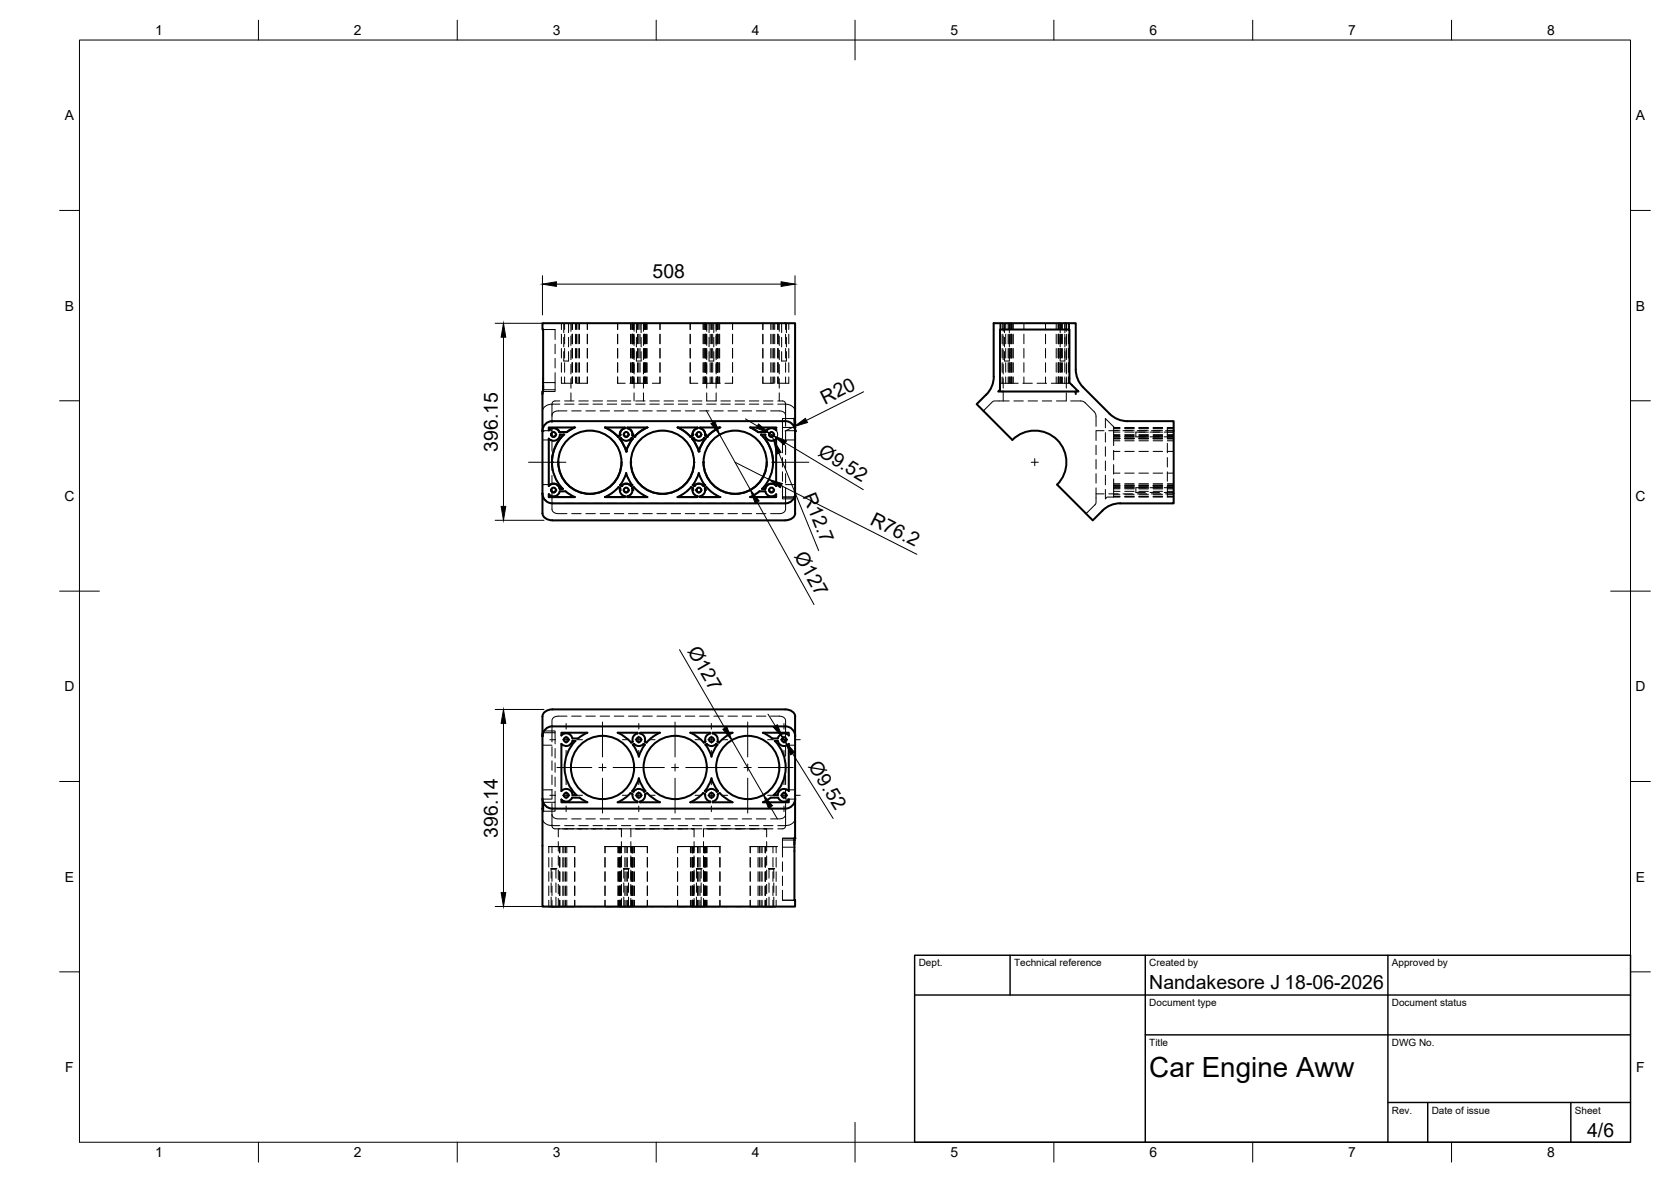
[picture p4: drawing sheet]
<svg xmlns="http://www.w3.org/2000/svg" width="420mm" height="297mm" viewBox="0 0 420 297" stroke-linecap="round" stroke-linejoin="round" font-family="sans-serif">
<defs><g id="words">
<text font-size="7" x="289" y="270.6">Car Engine Aww</text>
<g font-size="4.9">
<text x="164.1" y="69.9">508</text>
<text x="207.4" y="101.7" transform="rotate(-27 207.4 101.7)">R20</text>
<text x="125.1" y="113.5" transform="rotate(-90 125.1 113.5)">396.15</text>
<text x="205.4" y="114.3" transform="rotate(31 205.4 114.3)">Ø9.52</text>
<text x="201.8" y="124.7" transform="rotate(68 201.8 124.7)">R12.7</text>
<text x="218.5" y="131.6" transform="rotate(27 218.5 131.6)">R76.2</text>
<text x="199.6" y="139.7" transform="rotate(61 199.6 139.7)">Ø127</text>
<text x="172.8" y="163.5" transform="rotate(60 172.8 163.5)">Ø127</text>
<text x="203.1" y="192.6" transform="rotate(58 203.1 192.6)">Ø9.52</text>
<text x="125.1" y="210.5" transform="rotate(-90 125.1 210.5)">396.14</text>
<text x="289" y="248.5">Nandakesore J 18-06-2026</text>
<text x="399.1" y="285.7">4/6</text>
</g>
<g font-size="3.5">
<text x="39" y="8.8">1</text>
<text x="89" y="8.8">2</text>
<text x="139" y="8.8">3</text>
<text x="189" y="8.8">4</text>
<text x="239" y="8.8">5</text>
<text x="289" y="8.8">6</text>
<text x="339" y="8.8">7</text>
<text x="389" y="8.8">8</text>
<text x="16.3" y="30.2">A</text>
<text x="411.3" y="30.2">A</text>
<text x="16.3" y="78">B</text>
<text x="411.3" y="78">B</text>
<text x="16.2" y="125.9">C</text>
<text x="411.2" y="125.9">C</text>
<text x="16.2" y="173.7">D</text>
<text x="411.2" y="173.7">D</text>
<text x="16.3" y="221.6">E</text>
<text x="411.3" y="221.6">E</text>
<text x="16.4" y="269.4">F</text>
<text x="411.4" y="269.4">F</text>
<text x="39" y="290.8">1</text>
<text x="89" y="290.8">2</text>
<text x="139" y="290.8">3</text>
<text x="189" y="290.8">4</text>
<text x="239" y="290.8">5</text>
<text x="289" y="290.8">6</text>
<text x="339" y="290.8">7</text>
<text x="389" y="290.8">8</text>
</g>
<g font-size="2.5">
<text x="231" y="242.9">Dept.</text>
<text x="255" y="242.9">Technical reference</text>
<text x="289" y="242.9">Created by</text>
<text x="350" y="242.9">Approved by</text>
<text x="289" y="252.8">Document type</text>
<text x="350" y="252.8">Document status</text>
<text x="289" y="262.9">Title</text>
<text x="350" y="262.9">DWG No.</text>
<text x="350" y="279.9">Rev.</text>
<text x="360" y="279.9">Date of issue</text>
<text x="396" y="279.9">Sheet</text>
</g>
</g></defs>
<!-- layer: Visible -->
<g fill="none" stroke="#000" stroke-width=".51">
<path d="M136.4 99v30a2.27 2.27 0 0 0 2.5 1.8h58.5a2.24 2.24 0 0 0 2.5-1.8M136.4 99v-.6h.2v-15.6h-.2v-1.6h63.5v47.8M136.4 98.4v.6M136.5 97.9h.1M136.6 97v1.4M270.5 98.4h.7l-1.6-1.6a1.26 1.26 0 0 1-.7-1.6v-12.4h-17.5v14.2a1.04 1.04 0 0 1-.4 1.4h19.5v.6M138.6 109.2a.6 .6 0 0 0 .6 .6 .6 .6 0 0 0 .6-.6M138.8 116.2a9.5 9.5 0 0 1 3-7 9.5 9.5 0 0 0-.3 13.6h-.8M138.9 105.8h58.5M138.9 105.8a2.51 2.51 0 0 0-2.5 2.5M140.7 108.6h1.8zM140.8 109.2h1"/>
<path d="M140.8 109.2a1.6 1.6 0 0 1-1.1 1.5 1.6 1.6 0 0 1-1.7-.5v11.9M142.5 108.6l2-1.2h-6.5v.7a1.6 1.6 0 0 1 2.7 .5M152.1 107.4h5v.2a1.6 1.6 0 0 0-1.2 1.8l-.5 .4-1.3-1.2zM155.8 110.2l.3-.2a1.6 1.6 0 0 0 2.7 0l.3 .2M155.8 110.2l1 1.5 .7 1.7M156.3 116.2a7.9 7.9 0 0 1-8 7.9 7.9 7.9 0 0 1-7.9-7.9M156.8 109.2a.6 .6 0 0 0 .6 .6 .6 .6 0 0 0 .7-.6M157.1 107.6a1.6 1.6 0 0 0-1.2 1.6M157.4 118.9l.7 1.6 .9 1.4-.4 .2 .4-.2M157.5 118.9l-.7 1.6-.9 1.4M157.8 107.6v-.2h5l-2 1.2-1.3 1.1-.5-.2M157.8 107.6a1.6 1.6 0 0 1 1.2 1.8"/>
<path d="M157.8 107.6a1.6 1.6 0 0 1 1.2 1.6M159.1 110.2l-1 1.5-.7 1.7M170.4 107.4h5v.2a1.6 1.6 0 0 0-1.3 1.8l-.5 .4-1.2-1.2zM174.5 116.2a7.9 7.9 0 0 1-7.9 7.9 7.9 7.9 0 0 1-8-7.9M175.1 109.2a.6 .6 0 0 0 .6 .6 .6 .6 0 0 0 .6-.6M175.4 107.6a1.6 1.6 0 0 0-1.3 1.6M176 107.4h5l-1.5 .8-1.7 1.5-.5-.2a1.55 1.55 0 0 0-1.3-1.9zM176 107.6a1.6 1.6 0 0 1 1.3 1.6M177 110.1l.4 .1M177.1 110a1.6 1.6 0 0 1-2.7 0l-.4 .2M177.4 110.2l-1 1.5-.7 1.7-.7-1.7-1-1.5M190.6 108.6h1.9z"/>
<path d="M190.6 108.6l-2-1.2h6.6v.7a1.57 1.57 0 0 0-2.7 .5M191.3 109.2h1.1M192.4 109.2a1.6 1.6 0 0 0 1 1.5 1.6 1.6 0 0 0 1.8-.5v11.9M192.8 116.2a7.9 7.9 0 0 1-8 7.9 7.9 7.9 0 0 1-7.9-7.9M193.4 109.2a.6 .6 0 0 0 .6 .6 .6 .6 0 0 0 .6-.6M194.4 116.2a9.5 9.5 0 0 0-3-7 9.5 9.5 0 0 1 .2 13.6M197.4 105.8a2.51 2.51 0 0 1 2.5 2.5l-.2-.9v-2.2l.2 1.3M254.6 110.6l-9-9a12.8 12.8 0 0 0 3.6-4.2l.6-2 .1-14.2h20.6v12.4l.6 2 1.3 1.7 6.6 6.7 1.1 .9 1.3 .6 2.1 .3h11.6v20.7h-13.4l-1.4 .1-1.4 .5a12.8 12.8 0 0 0-4.1 3.7l-9-9M254.6 110.5a7.9 7.9 0 0 1 11.2 0 7.9 7.9 0 0 1 0 11.3M138 124.2a1.59 1.59 0 0 0 1.6 .5 1.59 1.59 0 0 0 1.1-1.2h1.5l2.3 1.4h-6.5zM138 122.1a1.6 1.6 0 0 1 1.6-.5 1.6 1.6 0 0 1 1.1 1.2M138 124.9h6.5"/>
<path d="M138.6 123.1a.6 .6 0 0 0 .6 .6 .6 .6 0 0 0 .6-.6M140.7 122.8v.1M152.1 124.9l2.1-1.2 1.3-1.3 .4 .2a1.62 1.62 0 0 0 1.2 2.1v.2zM155.9 121.9l.4 .2M155.9 122.6v.5M156.2 122.1a1.6 1.6 0 0 1 2.4 0M156.8 123.1a.6 .6 0 0 0 .6 .6 .6 .6 0 0 0 .7-.6M158.9 122.6l.5-.2 1.3 1.3 2.1 1.2h-5v-.2a1.6 1.6 0 0 0 1.2-2.1v.5M174.2 122.6l-.1 .5M174.2 122.6a1.6 1.6 0 0 0 1.2 2.1v.2h-5M174.2 122.6l-.4-.2-1.3 1.3-2.1 1.2h5M174.5 122.1a1.6 1.6 0 0 1 2.4 0"/>
<path d="M175.1 123.1a.6 .6 0 0 0 .6 .6 .6 .6 0 0 0 .6-.6M177.2 122.6l.4-.2 1.3 1.3 2.1 1.2h-5v-.2a1.56 1.56 0 0 0 1.2-2.1zM177.2 121.9l-.3 .2M177.2 122.6l.1 .5M177.2 121.9l-.9-1.4-.6-1.6-.6 1.6-.9 1.4 .3 .2-.3-.2M188.6 124.9h6.6M188.7 124.9l2.2-1.4h1.5a1.6 1.6 0 0 0 1.2 1.2 1.6 1.6 0 0 0 1.6-.5v.7zM191.6 122.8h.8M192.4 122.8v.1M193.4 123.1a.6 .6 0 0 0 .6 .6 .6 .6 0 0 0 .6-.6M195.2 122.1a1.6 1.6 0 0 0-1.6-.5 1.6 1.6 0 0 0-1.2 1.2M199.7 124.9h.1"/>
<path d="M199.9 124.3l-.2 1.1 .1-.5M199.9 124.1v.2M199.9 124a2.51 2.51 0 0 1-2.5 2.5h-58.5a2.51 2.51 0 0 1-2.5-2.5M136.4 185a2.48 2.48 0 0 1 2.5-2.5h58.5a2.51 2.51 0 0 1 2.5 2.5M136.6 184.1v-.4l-.2 1.3M143.9 186.2h.8a9.5 9.5 0 0 0 .3 13.6h-1a1.6 1.6 0 0 0-1.1-1.4 1.6 1.6 0 0 0-1.7 .4M143.9 186.2a1.6 1.6 0 0 1-1.1 1.2 1.6 1.6 0 0 1-1.6-.5v11.9M143.9 185.6a1.6 1.6 0 0 0-1.1-1.3 1.6 1.6 0 0 0-1.6 .5v-.7h6.5l-2.3 1.5h-1.5M158.7 186.6l-1.8-1.6-1.6-.9h5v.2a1.6 1.6 0 0 0-1.2 2.1l-.4 .2M158.9 198.8l.4 .2a1.6 1.6 0 0 1 2.7 0M159 198.8l1-1.5 .6-1.7 .7 1.7 1 1.5-.4 .2M160.9 184.1h5l-1.5 .9-1.8 1.6-.5-.2a1.6 1.6 0 0 0-1.2-2.1z"/>
<path d="M162.2 187.1l-.9 1.5-.7 1.5-.6-1.5-.9-1.5 .3-.2a1.59 1.59 0 0 0 2.4 0l.3 .2M162.7 199.3l1.3 1.1 1.9 1.2h-5v-.2a1.6 1.6 0 0 0 1.3-1.8l.5-.3M173.6 184.1h5v.2a1.6 1.6 0 0 0-1.2 2.1l-.4 .2-1.3-1.2zM176.8 199.3l-1.7 1.5-1.5 .8h5v-.2a1.63 1.63 0 0 1-1.3-1.8l-.5-.3M177.4 187.1l.9 1.5 .6 1.5 .6-1.5 .9-1.5-.3-.2a1.56 1.56 0 0 1-2.4 0l-.3 .2M178.9 195.6l.7 1.7 1 1.5-.4 .2a1.6 1.6 0 0 0-2.7 0l-.3-.2 1-1.5zM179.2 184.1h5l-2.1 1.3-1.3 1.2-.4-.2a1.57 1.57 0 0 0-1.2-2.1zM180.5 199.6l.5-.3 1.7 1.5 1.5 .8h-5v-.2a1.6 1.6 0 0 0 1.3-1.8zM191.8 184.1h6.5v.7M191.8 184.1l2.3 1.5h1.5M195.6 186.2h-.8a9.5 9.5 0 0 1-.3 13.6h1.1a1.6 1.6 0 0 1 1-1.4 1.6 1.6 0 0 1 1.8 .4M195.6 186.2a1.6 1.6 0 0 0 1.1 1.2 1.6 1.6 0 0 0 1.7-.5"/>
<path d="M198.3 186.9v11.9M198.4 184.8a1.6 1.6 0 0 0-1.7-.5 1.6 1.6 0 0 0-1.1 1.3M199.9 180.1v30.6M199.9 180a2.24 2.24 0 0 0-2.5-1.7h-58.5a2.24 2.24 0 0 0-2.5 1.7v47.8h63.5v-1.6h-.2v-15.5M136.4 203.2h.1M136.6 201.6v2.3l-.2-.7M147.7 201.6l-.8-.4a3.7 3.7 0 0 0-3.1-.7 1.59 1.59 0 0 1-2.6 .4v.7h6.5M155.3 201.6l1.5-.8 1.8-1.5 .4 .3a1.6 1.6 0 0 0 1.3 1.8v.2zM198.3 200.9v.7h-6.5M198.4 200.9a1.6 1.6 0 0 1-2.7-.5 3.7 3.7 0 0 0-3.1 .8l-.8 .4M199.7 210.7l.1 .4M199.7 211.1h.1"/>
<path d="M199.8 211.1l-.1 1M199.9 200.7a2.51 2.51 0 0 1-2.5 2.5h-58.5a2.51 2.51 0 0 1-2.5-2.5M199.9 210.6l-.1 .1M199.7 226.2h.2"/>
<circle cx="139.2" cy="109.2" r=".6"/>
<circle cx="148.3" cy="116.2" r="7.9"/>
<circle cx="157.4" cy="109.2" r=".6"/>
<circle cx="166.6" cy="116.2" r="7.9"/>
<circle cx="175.7" cy="109.2" r=".6"/>
<circle cx="184.8" cy="116.2" r="7.9"/>
<circle cx="194" cy="109.2" r=".6"/>
<circle cx="139.2" cy="123.1" r=".6"/>
<circle cx="157.4" cy="123.1" r=".6"/>
<circle cx="175.7" cy="123.1" r=".6"/>
<circle cx="194" cy="123.1" r=".6"/>
<circle cx="142.4" cy="199.9" r=".6"/>
<circle cx="142.4" cy="185.9" r=".6"/>
<circle cx="151.5" cy="192.9" r="7.9"/>
<circle cx="160.6" cy="199.9" r=".6"/>
<circle cx="160.6" cy="185.9" r=".6"/>
<circle cx="169.8" cy="192.9" r="7.9"/>
<circle cx="178.9" cy="199.9" r=".6"/>
<circle cx="178.9" cy="185.9" r=".6"/>
<circle cx="188" cy="192.9" r="7.9"/>
<circle cx="197.2" cy="185.9" r=".6"/>
<circle cx="197.2" cy="199.9" r=".6"/>
</g>
<!-- layer: Hidden -->
<g fill="none" stroke="#000" stroke-width=".25">
<path d="M136.5 96.1h3.1v2.3h-3M136.6 95.2v1.6M136.6 82.8h3v2.5M136.6 97.9h3M139.6 86.5v2.4M139.6 90.1v2.4M139.6 93.6v2.5M141.2 94.7v1.6h2.6v-1.6M141.2 81.2v1.6M141.2 84v2.4M141.2 87.6v2.4M141.2 91.2v2.3"/>
<path d="M141.8 88.4v2.3h1.2v-2.3M141.8 81.2v2.4M141.8 84.8v2.4M142 81.2v1.6M142 84v2.4M142 87.6v2.4M142 91.2v2.3M142 94.7v1.6M143 81.2v2.4M143 84.8v2.4M143.6 81.2v2.1M143.6 84.4v2.4"/>
<path d="M143.6 88v2.4M143.6 91.6v2.4M143.6 95.2v2.3M143.6 98.7v2.1M143.8 81.2v1.6M143.8 84v2.4M143.8 87.6v2.4M143.8 91.2v2.3M143.9 81.2v1.6M143.9 84v2.4M143.9 87.6v2.4M143.9 91.2v2.3"/>
<path d="M143.9 94.7v1.6M144.7 81.2v1.6M144.7 84v2.4M144.7 87.6v2.4M144.7 91.2v2.3M144.7 94.7v1.6M145 81.2v1.6M145 84v2.4M145 87.6v2.4M145 91.2v2.3M145 94.7v1.6M145.4 81.2v1.6"/>
<path d="M145.4 84v2.4M145.4 87.6v2.4M145.4 91.2v2.3M145.4 94.7v1.6M145.7 81.2v1.6M145.7 84v2.4M145.7 87.6v2.4M145.7 91.2v2.3M145.7 94.7v1.6M147.7 81.2v1.6M147.7 84v2.4M147.7 87.6v2.4"/>
<path d="M147.7 91.2v2.3M147.7 94.7v1.6h-2.7M155.3 94.7v1.6h1.9M155.3 81.2v1.6M155.3 84v2.4M155.3 87.6v2.4M155.3 91.2v2.3M158.4 96.3h1.9M158.5 81.2v1.6M158.5 84v2.4M158.5 87.6v2.4M158.5 91.2v2.3"/>
<path d="M158.5 94.7v1.6M158.7 81.2v1.6M158.7 84v2.4M158.7 87.6v2.4M158.7 91.2v2.3M158.7 94.7v1.6M158.9 81.2v1.6M158.9 84v2.4M158.9 87.6v2.4M158.9 91.2v2.3M158.9 94.7v1.6M159 81.2v1.6"/>
<path d="M159 84v2.4M159 87.6v2.4M159 91.2v2.3M159 94.7v1.6M159.1 81.2v1.6M159.1 84v2.4M159.1 87.6v2.4M159.1 91.2v2.3M159.1 94.7v1.6M159.3 81.2v1.6M159.3 84v2.4M159.3 87.6v2.4"/>
<path d="M159.3 91.2v2.3M159.3 94.7v1.6M159.4 81.2v2.1M159.4 84v2.8M159.4 87.6v2.8M159.4 91.2v2.8M159.4 94.7v2.8M159.4 98.7v2.1M160 88.4v2.3h1.2v-2.3M160 81.2v2.4M160 84.8v2.4M160.3 96.3h.6"/>
<path d="M160.3 81.2v1.6M160.3 84v2.4M160.3 87.6v2.4M160.3 91.2v2.3M160.3 94.7v1.6M160.6 81.2v1.6M160.6 84v2.4M160.6 87.6v2.4M160.6 91.2v2.3M160.6 94.7v1.6M160.9 96.3h1.9M160.9 81.2v1.6"/>
<path d="M160.9 84v2.4M160.9 87.6v2.4M160.9 91.2v2.3M160.9 94.7v1.6M161.2 81.2v2.4M161.2 84.8v2.4M161.8 81.2v2.1M161.8 84v2.8M161.8 87.6v2.8M161.8 91.2v2.8M161.8 94.7v2.8M161.8 98.7v2.1"/>
<path d="M161.9 81.2v1.6M161.9 84v2.4M161.9 87.6v2.4M161.9 91.2v2.3M161.9 94.7v1.6M162.1 81.2v1.6M162.1 84v2.4M162.1 87.6v2.4M162.1 91.2v2.3M162.1 94.7v1.6M162.2 81.2v1.6M162.2 84v2.4"/>
<path d="M162.2 87.6v2.4M162.2 91.2v2.3M162.2 94.7v1.6M162.3 81.2v1.6M162.3 84v2.4M162.3 87.6v2.4M162.3 91.2v2.3M162.3 94.7v1.6M162.5 81.2v1.6M162.5 84v2.4M162.5 87.6v2.4M162.5 91.2v2.3"/>
<path d="M162.5 94.7v1.6M162.7 81.2v1.6M162.7 84v2.4M162.7 87.6v2.4M162.7 91.2v2.3M162.7 94.7v1.6M165.9 94.7v1.6h-1.9M165.9 81.2v1.6M165.9 84v2.4M165.9 87.6v2.4M165.9 91.2v2.3M173.5 94.7v1.6h2"/>
<path d="M173.5 81.2v1.6M173.5 84v2.4M173.5 87.6v2.4M173.5 91.2v2.3M176.7 96.3h1.9M176.8 81.2v1.6M176.8 84v2.4M176.8 87.6v2.4M176.8 91.2v2.3M176.8 94.7v1.6M177 81.2v1.6M177 84v2.4"/>
<path d="M177 87.6v2.4M177 91.2v2.3M177 94.7v1.6M177.2 81.2v1.6M177.2 84v2.4M177.2 87.6v2.4M177.2 91.2v2.3M177.2 94.7v1.6M177.3 81.2v1.6M177.3 84v2.4M177.3 87.6v2.4M177.3 91.2v2.3"/>
<path d="M177.3 94.7v1.6M177.4 81.2v1.6M177.4 84v2.4M177.4 87.6v2.4M177.4 91.2v2.3M177.4 94.7v1.6M177.5 81.2v1.6M177.5 84v2.4M177.5 87.6v2.4M177.5 91.2v2.3M177.5 94.7v1.6M177.7 98.7v2.1h2.4v-2.1"/>
<path d="M177.7 81.2v2.1M177.7 84v2.8M177.7 87.6v2.8M177.7 91.2v2.8M177.7 94.7v2.8M178.3 88.4v2.3h1.2v-2.3M178.3 81.2v2.4M178.3 84.8v2.4M178.6 96.3h.6M178.6 81.2v1.6M178.6 84v2.4M178.6 87.6v2.4"/>
<path d="M178.6 91.2v2.3M178.6 94.7v1.6M178.9 81.2v1.6M178.9 84v2.4M178.9 87.6v2.4M178.9 91.2v2.3M178.9 94.7v1.6M179.2 96.3h1.9M179.2 81.2v1.6M179.2 84v2.4M179.2 87.6v2.4M179.2 91.2v2.3"/>
<path d="M179.2 94.7v1.6M179.5 81.2v2.4M179.5 84.8v2.4M180.1 81.2v2.1M180.1 84v2.8M180.1 87.6v2.8M180.1 91.2v2.8M180.1 94.7v2.8M180.2 81.2v1.6M180.2 84v2.4M180.2 87.6v2.4M180.2 91.2v2.3"/>
<path d="M180.2 94.7v1.6M180.4 81.2v1.6M180.4 84v2.4M180.4 87.6v2.4M180.4 91.2v2.3M180.4 94.7v1.6M180.6 81.2v1.6M180.6 84v2.4M180.6 87.6v2.4M180.6 91.2v2.3M180.6 94.7v1.6M180.8 81.2v1.6"/>
<path d="M180.8 84v2.4M180.8 87.6v2.4M180.8 91.2v2.3M180.8 94.7v1.6M181 81.2v1.6M181 84v2.4M181 87.6v2.4M181 91.2v2.3M181 94.7v1.6M184.2 94.7v1.6h-1.9M184.2 81.2v1.6M184.2 84v2.4"/>
<path d="M184.2 87.6v2.4M184.2 91.2v2.3M191.8 94.7v1.6h2.7M191.8 81.2v1.6M191.8 84v2.4M191.8 87.6v2.4M191.8 91.2v2.3M193.8 81.2v1.6M193.8 84v2.4M193.8 87.6v2.4M193.8 91.2v2.3M193.8 94.7v1.6"/>
<path d="M194.1 81.2v1.6M194.1 84v2.4M194.1 87.6v2.4M194.1 91.2v2.3M194.1 94.7v1.6M194.5 81.2v1.6M194.5 84v2.4M194.5 87.6v2.4M194.5 91.2v2.3M194.5 94.7v1.6M194.8 81.2v1.6M194.8 84v2.4"/>
<path d="M194.8 87.6v2.4M194.8 91.2v2.3M194.8 94.7v1.6M195.6 81.2v1.6M195.6 84v2.4M195.6 87.6v2.4M195.6 91.2v2.3M195.6 94.7v1.6M195.7 94.7v1.6h2.6v-1.6M195.7 81.2v1.6M195.7 84v2.4M195.7 87.6v2.4"/>
<path d="M195.7 91.2v2.3M195.9 81.2v2.1M195.9 84.4v2.4M195.9 88v2.4M195.9 91.6v2.4M195.9 95.2v2.3M195.9 98.7v2.1M196.5 88.4v2.3h1.2v-2.3M196.5 81.2v2.4M196.5 84.8v2.4M197.5 81.2v1.6M197.5 84v2.4"/>
<path d="M197.5 87.6v2.4M197.5 91.2v2.3M197.5 94.7v1.6M197.7 81.2v2.4M197.7 84.8v2.4M198.3 81.2v1.6M198.3 84v2.4M198.3 87.6v2.4M198.3 91.2v2.3M251.4 96.3h.7M251.4 81.2v1.6M251.6 81.2v1.6"/>
<path d="M251.6 84v2.4M251.6 87.6v2.4M251.6 91.2v2.3M251.6 94.7v1.6M252.1 96.3h.8M252.1 81.2v1.6M252.1 84v2.4M252.1 87.6v2.4M252.1 91.2v2.3M252.1 94.7v1.6M252.2 81.2v2.1M252.2 84.4v2.4"/>
<path d="M252.2 88v2.4M252.2 91.6v2.4M252.2 95.2v2.3M252.2 98.7v2.1M252.6 88.4v2.3h1.2v-2.3M252.6 81.2v2.4M252.6 84.8v2.4M252.9 96.3h.6M252.9 81.2v1.6M252.9 84v2.4M252.9 87.6v2.4M252.9 91.2v2.3"/>
<path d="M252.9 94.7v1.6M253.5 96.3h.7v-1.6v1.6h1.8M253.5 81.2v1.6M253.5 84v2.4M253.5 87.6v2.4M253.5 91.2v2.3M253.5 94.7v1.6M253.7 81.2v1.6M253.7 84v2.4M253.7 87.6v2.4M253.7 91.2v2.3M253.7 94.7v1.6"/>
<path d="M253.8 81.2v2.4M253.8 84.8v2.4M253.9 81.2v1.6M253.9 84v2.4M253.9 87.6v2.4M253.9 91.2v2.3M253.9 94.7v1.6M254.2 81.2v1.6M254.2 84v2.4M254.2 87.6v2.4M254.2 91.2v2.3M254.4 82.8v-1.6v1.6"/>
<path d="M254.4 84v2.4M254.4 87.6v2.4M254.4 91.2v2.3M254.4 94.7v1.6M254.8 81.2v1.6M254.8 84v2.4M254.8 87.6v2.4M254.8 91.2v2.3M254.8 94.7v1.6M257.2 96.3h2.4M257.5 81.2v1.6M257.5 84v2.4"/>
<path d="M257.5 87.6v2.4M257.5 91.2v2.3M257.5 94.7v1.6M260.8 96.3h2.3M262.9 81.2v1.6M262.9 84v2.4M262.9 87.6v2.4M262.9 91.2v2.3M262.9 94.7v1.6M264.4 96.3h1.7M265.6 81.2v1.6M265.6 84v2.4"/>
<path d="M265.6 87.6v2.4M265.6 91.2v2.3M265.6 94.7v1.6M266.1 96.3h1M266.1 82.8v-1.6v1.6M266.1 81.2v1.6M266.1 84v2.4M266.1 87.6v2.4M266.1 91.2v2.3M266.1 94.7v1.6M266.3 81.2v1.6M266.3 84v2.4"/>
<path d="M266.3 87.6v2.4M266.3 91.2v2.3M266.3 94.7v1.6M266.6 87.6v3.1h1.2v-2.3M266.6 81.2v2.4M266.6 84v3.2M266.6 91.2v2.3M266.6 94.7v1.6M266.9 81.2v1.6M266.9 84v2.4M266.9 87.6v2.4M266.9 91.2v2.3"/>
<path d="M266.9 94.7v1.6M267.1 96.3h.6M267.1 81.2v1.6M267.1 84v2.4M267.1 87.6v2.4M267.1 91.2v2.3M267.1 94.7v1.6M267.7 81.2v1.6M267.7 84v2.4M267.7 87.6v2.4M267.7 91.2v2.3M267.7 94.7v1.6"/>
<path d="M267.8 81.2v2.4M267.8 84.8v2.4M268.1 81.2v2.1M268.1 84.4v2.4M268.1 88v2.4M268.1 91.6v2.4M268.1 95.2v2.3M268.1 98.7v2.1M268.2 94.7v1.6h-.5M268.2 81.2v1.6M268.2 84v2.4M268.2 87.6v2.4"/>
<path d="M268.2 91.2v2.3M268.7 81.2v1.6M268.7 84v2.4M268.7 87.6v2.4M268.7 91.2v2.3M268.7 94.7v1.6M268.9 96.1v.2h-.7M268.9 81.2v1.6M136.4 110.6h2.4M136.4 108.2h2.4M138 110.2l1.1 .6M138 107.4h.1"/>
<path d="M138 107.4h2.7M138.6 109.2a.6 .6 0 0 1 .6-.6 .6 .6 0 0 1 .6 .6M138.6 109.2h.1M138.8 114.6v3.7M138.8 116.2l.1 1.3M138.8 107.4v2.4M138.8 111v2.4M138.8 119.5v2.3M139.1 118.6l.9 2.2M139.8 109.2h.1M140.4 116.2h.1M140.8 101.6a6.5 6.5 0 0 0-3.2 .2l-.9 .7-.3 .8"/>
<path d="M140.8 100.8h-1.2a.81 .81 0 0 0-.8 1v4.4M140.9 113.3l-.4 1.3-.1 1.6M141.8 109.2h-1l-.1 .6-.5 .6M141.8 109.2h.1M141.8 107.4h2.7M142 101.6h2.3M142 100.8h2.3M142.6 103.3h-2.2a1.4 1.4 0 0 0-1.6 1.1M142.9 110.4l-1.5 1.8M143.7 103.3h2.4M144.5 107.4h.1M145.5 101.6h2.4"/>
<path d="M145.5 100.8h2.4M146 108.6l-2.2 1M147.1 108.3h2.4M147.3 103.3h2.4M149.1 101.6h2.4M149.1 100.8h2.4M150.7 108.6l2.1 1M150.9 103.3h2.4M152.1 107.4h.1M152.1 107.4h1.9M152.7 101.6h2.4M152.7 100.8h2.4"/>
<path d="M153.7 110.4l1.5 1.8M154.5 103.3h2.3M155.2 107.4h1.9M155.7 113.3l.4 1.3 .2 1.6M155.8 110.2l.3-.1a1.59 1.59 0 0 0 2.7 0l.3 .1M155.8 110.2h.1M155.9 109.2v.3M155.9 109.5h.1M156.3 116.2h.1M156.3 101.6h2.3M156.3 100.8h2.3M156.8 109.2a.59 .59 0 0 1 .6-.6 .59 .59 0 0 1 .6 .6"/>
<path d="M156.8 109.2h.1M157.1 107.4h.1M157.8 107.4h.1M157.8 107.4h1.9M158 109.2h.1M158 103.3h2.4M158.6 116.2h.1M159 109.5h.1M159 109.2v.3M159.1 110.2h.1M159.2 113.3l-.4 1.3-.2 1.6M159.8 101.6h2.4"/>
<path d="M159.8 100.8h2.4M160.8 107.4h2M161.2 110.4l-1.5 1.8M161.6 103.3h2.4M162.8 107.4h.1M163.4 101.6h2.4M163.4 100.8h2.4M164.2 108.6l-2.1 1M165.2 103.3h2.4M165.4 108.3h2.4M167 101.6h2.4M167 100.8h2.4"/>
<path d="M168.8 103.3h2.3M168.9 108.6l2.1 1M170.4 107.4h.1M170.4 107.4h1.9M170.5 101.6h2.4M170.5 100.8h2.4M172 110.4l1.5 1.8M172.3 103.3h2.4M173.5 107.4h1.9M174 113.3l.3 1.3 .2 1.6M174 110.2h.1M174.1 101.6h2.4"/>
<path d="M174.1 100.8h2.4M174.1 109.2v.3M174.1 109.5h.1M174.4 110.1h.1M174.4 110.1l-.4 .1M174.4 110.1a1.59 1.59 0 0 0 2.6 0l.4 .1M174.5 116.2h.1M175.1 109.2a.59 .59 0 0 1 .6-.6 .59 .59 0 0 1 .6 .6M175.1 109.2h.1M175.4 107.4h.1M175.9 103.3h2.4M176 107.4h.1"/>
<path d="M176 107.4h1.9M176.3 109.2h.1M176.9 116.2h.1M177.3 109.5h.1M177.3 109.2v.3M177.4 110.2h.1M177.4 113.3l-.3 1.3-.2 1.6M177.7 101.6h2.4M179.1 107.4h1.9M179.4 110.4l-1.5 1.8M179.5 103.3h2.4M181 107.4h.1"/>
<path d="M181.3 101.6h2.3M181.3 100.8h2.3M182.5 108.6l-2.1 1M183 103.3h2.4M183.6 108.3h2.4M184.8 101.6h2.4M184.8 100.8h2.4M186.6 103.3h2.4M187.2 108.6l2.1 1M188.4 101.6h2.4M188.4 100.8h2.4M188.6 107.4h.1"/>
<path d="M188.6 107.4h2.7M190.2 103.3h2.4M190.2 110.4l1.5 1.8M191.3 109.2h1.1M191.3 109.2h.1M192 101.6h2.4M192 100.8h2.4M192.2 113.3l.4 1.3 .2 1.6M192.4 109.2h.1M192.4 109.2l.1 .6 .4 .6M192.5 107.4h2.7M192.8 116.2h.1"/>
<path d="M193.4 109.2a.6 .6 0 0 1 .6-.6 .6 .6 0 0 1 .6 .6M193.4 109.2h.1M193.8 103.3h2.1a1.4 1.4 0 0 1 1.6 1.1M194 118.6l-.9 2.2M194.4 116.2l-.1 1.3M194.6 109.2h.1M195.2 110.2l-1.2 .6M195.2 110.2h.1M195.2 107.4h.1M195.6 101.6a6.5 6.5 0 0 1 3.1 .2l.9 .7 .3 .8M195.6 100.8h1.3a.85 .85 0 0 1 .6 1v5.3M196.7 107.4h3z"/>
<path d="M196.7 111.4v2.4M196.7 115v2.4M196.7 118.6v2.3M197.5 108.3v2.4M197.5 111.9v2.4M197.5 115.5v2.3M197.5 119v2.4M197.5 110.6h2.4M197.5 108.2h2.4M199.7 105.2h-3v5M253.7 100.8h-3.8l-2.6 2.5M254.9 100.8h2.4"/>
<path d="M258.5 100.8h2.4M262.1 100.8h2.4M265.6 100.8h2.4M269.2 100.8h2.5l.8 .1 2.6 2.6 .5 .9v2.7M275.6 108.2h2M275.6 108.3v2.4M275.6 111.9v2.4M275.6 115.5v2.3M275.6 119v2.4M277.9 108.7v2.4M277.9 112.3v2.4M277.9 115.9v2.3"/>
<path d="M277.9 119.4v2.4M278.8 108.2h2.4M280 109.2v1h1.6h-1.6v1.8M280 108.1v.5M280 108.6v.6M280 109.2h1.6M280 108.6h1.6M280 108.1h1.6M280 113.2v2.4M280 116.8v2.4M280 107.6h1.6M280 110.1h1.6"/>
<path d="M280 109.8h1.6M280 109.5h1.6M280 113.4h1.6M280 118.9h1.6M280 110.8h1.6M280.2 107.4l-2.3-2.2v2.3M281.6 107.4h-1.6v.7M282.4 108.2h2.4M282.8 107.4h2.4M282.8 109.2h2.4M282.8 108.6h2.4M282.8 110.2h2.4"/>
<path d="M282.8 108.1h2.4M282.8 107.6h2.4M282.8 110.1h2.4M282.8 109.8h2.4M282.8 109.5h2.4M282.8 113.4h2.4M282.8 118.9h2.4M282.8 110.8h2.4M285.9 108.2h2.4M286.4 107.4h2.4M286.4 109.2h2.4M286.4 110.2h2.4"/>
<path d="M286.4 108.1h2.4M286.4 107.6h2.4M286.4 110.1h2.4M286.4 109.5h2.4M286.4 113.4h2.4M286.4 118.9h2.4M286.4 110.8h2.4M288.8 108.6h-3.2v1.2h3.2M289.2 108.6h3.1M289.5 108.2h2.4M289.9 107.4h2.4M289.9 109.2h2.4"/>
<path d="M289.9 110.2h2.4M289.9 108.1h2.4M289.9 107.6h2.4M289.9 110.1h2.4M289.9 109.5h2.4M289.9 113.4h2.4M289.9 118.9h2.4M289.9 110.8h2.4M292.3 109.8h-3.1M292.7 108.6h2.4M292.7 109.8h2.4M293.1 108.2h2"/>
<path d="M293.5 111.4v2.4M293.5 115v2.4M293.5 118.6v2.3M293.5 109.2h1.6M293.5 110.2h1.6M293.5 108.1h1.6M293.5 107.6h1.6M293.5 110.1h1.6M293.5 109.5h1.6M293.5 113.4h1.6M293.5 118.9h1.6M293.5 110.8h1.6"/>
<path d="M295.1 107.4h-1.6v2.8M136.4 124a2.55 2.55 0 0 0 .9 1.9M136.4 121.8h2.4M138 124.2a1.59 1.59 0 0 0 1.6 .5 1.59 1.59 0 0 0 1.1-1.2h1.5l2.3 1.4M138 124.2h.1M138.3 126.4l2.5 .1M138.6 123.2a.6 .6 0 0 1 .6-.6 .6 .6 0 0 1 .6 .6M138.6 123.2h.1M138.8 123v5a1.37 1.37 0 0 0 1.6 1.1h2.2M139.8 123.2h.1M140.7 121.8l.8 1M141.5 122.8h.1"/>
<path d="M142 126.5h2.3M142.2 123.5h.1M143.7 129.1h2.4M145.5 126.5h2.4M147.3 129.1h2.4M149.1 126.5h2.4M150.9 129.1h2.4M152.1 124.9h.1M152.7 126.5h2.4M153.5 124.2l-1.4 .7M154.5 129.1h2.3M155.9 123.2l.2 .8 .4 .5 .6 .2"/>
<path d="M155.9 121.9h.1M155.9 122.6l-.4-.2-1.1 1.1M155.9 122.6h.1M156.3 126.5h2.3M156.8 123.2a.59 .59 0 0 1 .6-.6 .59 .59 0 0 1 .6 .6M156.8 123.2h.1M157.1 124.7h.1M157.8 124.7h.1M158 123.2h.1M158 129.1h2.4M158.9 122.6l.5-.2 1.1 1.1M158.9 122.6h.1"/>
<path d="M159 121.9h.1M159 121.9l-.9-1.4-.7-1.6-.6 1.6-.9 1.4M159 123.2l-.2 .8-1 .7M159.8 126.5h2.4M161.4 124.2l1.4 .7M161.6 129.1h2.4M162.8 124.9h.1M163.4 126.5h2.4M165.2 129.1h2.4M167 126.5h2.4M168.8 129.1h2.3M170.4 124.9h.1"/>
<path d="M170.5 126.5h2.4M171.7 124.2l-1.3 .7M172.3 129.1h2.4M174.1 123.2l.3 .8 1 .7M174.1 126.5h2.4M174.2 121.9h.1M174.2 121.9l.9-1.4 .6-1.6 .6 1.6 .9 1.4M174.2 122.6l-.4-.2-1.1 1.1M174.2 122.6h.1M175.1 123.2a.59 .59 0 0 1 .6-.6 .59 .59 0 0 1 .6 .6M175.1 123.2h.1M175.4 124.7h.1"/>
<path d="M175.9 129.1h2.4M176 124.7h.1M176.3 123.2h.1M177.2 122.6l.4-.2 1.1 1.1M177.2 122.6h.1M177.2 121.9h.1M177.3 123.2l-.3 .8-.4 .5-.6 .2M177.7 126.5h2.4M179.5 129.1h2.4M179.7 124.2l1.3 .7M181 124.9h.1M181.3 126.5h2.3"/>
<path d="M183 129.1h2.4M184.8 126.5h2.4M186.6 129.1h2.4M188.4 126.5h2.4M188.6 124.9h.1M190.2 129.1h2.4M191.6 122.8h.1M192 126.5h2.4M192.4 123.5h.1M192.4 123.5h-1.5l-2.3 1.4M192.4 123.5a1.59 1.59 0 0 0 1.1 1.2 1.59 1.59 0 0 0 1.7-.5M192.5 121.8l-.9 1"/>
<path d="M193.4 123.2a.6 .6 0 0 1 .6-.6 .6 .6 0 0 1 .6 .6M193.4 123.2h.1M194.6 123.2h.1M196.7 122.1v2.8h3l.2-.9M197.5 122.6v5.4a1.37 1.37 0 0 1-1.6 1.1h-2.1M197.5 121.8h2.4M198.7 126.1l-.9 .4h-2.2M199.7 124.9h.1M199.7 124.9h-3v.5h3M199.7 124.9l-.1 .4M275.6 122.6l-.1 4-2.4 2.5M275.6 124.1h2"/>
<path d="M277.9 123v2.4l.5-.5h1.6M278.8 124.1h2.4M280 122.1v.7M280 123.5v1.4M280 122.8v.7M280 124.9h1.6M280 122.8h1.6M280 120.3v1.8M280 123.5h1.6M280 124.2h1.6M280 122.4h1.6M280 122.6h1.6"/>
<path d="M280 124.7h1.6M280 121.9h1.6M280 122.1h1.6M280 121.6h1.6M282.4 124.1h2.4M282.8 124.9h2.4M282.8 122.8l2.4 .1M282.8 123.5h2.4M282.8 124.2h2.4M282.8 122.4h2.4M282.8 122.6h2.4M282.8 124.7h2.4"/>
<path d="M282.8 121.9h2.4M282.8 122.1h2.4M282.8 121.6h2.4M285.9 124.1h2.4M286.4 124.9h2.4M286.4 122.9h2.4M286.4 123.5h2.4M286.4 124.2h2.4M286.4 122.4h2.4M286.4 122.6h2.4M286.4 124.7h2.4M286.4 121.9h2.4"/>
<path d="M286.4 122.1h2.4M286.4 121.6h2.4M288 122.6h-2.4v1.1h2.4M289.2 123.7h2.3M289.2 122.6h2.3M289.5 124.1h2.4M289.9 124.9h2.4M289.9 122.9h2.4M289.9 123.5h2.4M289.9 124.2h2.4M289.9 122.4h2.4M289.9 122.6h2.4"/>
<path d="M289.9 124.7h2.4M289.9 121.9h2.4M289.9 122.1h2.4M289.9 121.6h2.4M292.7 123.7h2.4M292.7 122.6h2.4M293.1 124.1h2M293.5 121.9h1.6h-1.6M293.5 122.9h1.6M293.5 123.5h1.6M293.5 124.2h1.6M293.5 122.4h1.6"/>
<path d="M293.5 122.6h1.6M293.5 124.7h1.6M293.5 121.6h1.6M295.1 122.1h-1.6v2.8h1.6M142.6 180h-2.2a1.4 1.4 0 0 0-1.6 1.1v5.3M143.7 180h2.4M147.3 180h2.4M150.9 180h2.4M154.5 180h2.3M158 180h2.4M161.6 180h2.4M165.2 180h2.4"/>
<path d="M168.8 180h2.3M172.3 180h2.4M175.9 180h2.4M179.5 180h2.4M183 180h2.4M186.6 180h2.4M190.2 180h2.4M193.8 180h2.1a1.4 1.4 0 0 1 1.6 1.1v5.3M136.4 198.5h2.4M136.4 187.3h2.4M136.6 184.1h3v2.8M136.6 183.7h3v.4"/>
<path d="M138.8 187.6v2.4M138.8 191.2v2.4M138.8 194.8v2.4M138.8 198.4v2.3M139.6 198.8v2.8h-3M139.6 188.1v2.4M139.6 191.7v2.4M139.6 195.3v2.3M197.5 187.6v2.4M197.5 191.2v2.4M197.5 194.8v2.4M197.5 198.4v2.3"/>
<path d="M197.5 198.5h2.4M197.5 187.3h2.4M136.4 205.7a2.2 2.2 0 0 0 2.5 1.8h1.9M136.4 200.8h2.4M138 212.7h3.5M138 212.7h.1M138 212.7h2.7M138 212.7h6.5M138 212.7v1.6M138 215.5v2.4M138 219.1v2.4M138.6 218.3h1.2z"/>
<path d="M138.6 218.3h.1M138.6 218.3v2.4M138.8 204.7a1.37 1.37 0 0 0 1.6 1.1h2.2M138.8 201.9v5.6a.76 .76 0 0 0 .8 .8h1.2M138.8 212.7v1.6M138.8 215.5v2.4M138.8 219.1v2.4M139.3 212.7h2.2M139.5 212.7h2.3v1.6M139.6 201.6v2.3h-3M139.8 218.3h.1M139.8 218.3v2.4"/>
<path d="M140.4 211.5v2.4M140.4 215.1v2.4M140.4 218.7v2.3M140.7 212.7h-2.7h2.8M140.7 212.7v1.6M140.7 215.5v2.4M140.7 219.1v2.4M140.7 212.7h3.8M141.5 208.3h4.7M141.5 212.7v1.6M141.5 215.5v2.4M141.5 219.1v2.4"/>
<path d="M141.8 215.5v2.4M141.8 219.1v2.4M142 207.5h2.3M142 208.3h2.3M142.2 212.7v1.6M142.2 215.5v2.4M142.2 219.1v2.4M142.5 215.5v2.4M142.5 219.1v2.4M142.7 208.3h-2.3v2M143.7 205.8h2.4M144.5 212.7h-2v1.6"/>
<path d="M144.5 212.7v1.6M144.5 215.5v2.4M144.5 219.1v2.4M145.1 208.3h4.7M145.5 207.5h2.4M145.5 208.3h2.4M147.3 205.8h2.4M148.6 208.3h2.3M149.1 207.5h2.4M149.1 208.3h2.4M150.9 205.8h2.4M151 208.3h2.3"/>
<path d="M152.1 208.3h4.1h-.6M152.1 212.7h3.3v1.6M152.1 212.7h3.4v1.6M152.1 212.7h1.9M152.1 212.7v1.6M152.1 215.5v2.4M152.1 219.1v2.4M152.7 207.5h2.4M152.7 208.3h2.4M154.5 205.8h2.3M155.2 212.7h1.9M155.4 215.5v2.4"/>
<path d="M155.4 219.1v2.4M155.5 215.5v2.4M155.5 219.1v2.4M155.8 214.3v-1.6h1.6v1.6M155.8 215.5v2.4M155.8 219.1v2.4M155.9 212.7h.1M155.9 212.7v1.6M155.9 215.5v2.4M155.9 219.1v2.4M155.9 212.7h1.2M155.9 212.7h1.5"/>
<path d="M156.1 214.3v-1.6h2.7v1.6M156.1 215.5v2.4M156.1 219.1v2.4M156.3 212.7h2.3M156.3 207.5h2.3M156.3 211.5v2.8M156.3 215.1v2.8M156.3 218.7v2.8M156.8 218.3h1.2zM156.8 218.3h.1M156.8 218.3v2.4M157.1 212.7h.1"/>
<path d="M157.1 212.7h-1.2v1.6M157.1 212.7v1.6M157.1 215.5v2.4M157.1 219.1v2.4M157.4 212.7h1.7v1.6M157.4 212.7h1.6M157.4 215.5v2.4M157.4 219.1v2.4M157.8 212.7v1.6M157.8 212.7h1.2M157.8 212.7h.1M157.8 212.7h1.2l-.1 1.6"/>
<path d="M157.8 212.7h1.9M157.8 215.5v2.4M157.8 219.1v2.4M158 218.3h.1M158 205.8h2.4M158 218.3v2.4M158.6 208.3h2.4M158.6 208.3v2M158.6 211.5v2.8M158.6 215.1v2.8M158.6 218.7v2.8M158.6 208.3h-2.3v2"/>
<path d="M158.8 215.5v2.4M158.8 219.1v2.4M158.9 215.5v2.4M158.9 219.1v2.4M159 212.7v1.6M159 215.5v2.4M159 219.1v2.4M159.1 215.5v2.4M159.1 219.1v2.4M159.4 215.5v2.4M159.4 219.1v2.4M159.5 215.5v2.4"/>
<path d="M159.5 219.1v2.4M159.8 208.3h2.3M159.8 208.3h4.7M159.8 207.5h2.4M160.8 212.7h2v1.6v-1.6zM161.6 205.8h2.4M162.8 212.7h-3.3v1.6M162.8 212.7h-3.4v1.6M162.8 215.5v2.4M162.8 219.1v2.4M163.3 208.3h4.7M163.4 207.5h2.4"/>
<path d="M163.4 208.3h2.4M165.2 205.8h2.4M166.8 208.3h4.8M167 207.5h2.4M167 208.3h2.4M168.8 205.8h2.3M170.4 208.3h4.1h-.6M170.4 212.7h3.2v1.6M170.4 212.7h3.4v1.6M170.4 212.7h1.9M170.4 212.7v1.6M170.4 215.5v2.4"/>
<path d="M170.4 219.1v2.4M170.5 207.5h2.4M170.5 208.3h2.4M172.3 205.8h2.4M173.5 212.7h1.9M173.6 215.5v2.4M173.6 219.1v2.4M173.8 215.5v2.4M173.8 219.1v2.4M174 215.5v2.4M174 219.1v2.4M174.1 212.7h.1"/>
<path d="M174.1 207.5h2.4M174.1 212.7v1.6M174.1 215.5v2.4M174.1 219.1v2.4M174.1 208.3h2.4M174.1 212.7h1.3M174.2 215.5v2.4M174.2 219.1v2.4M174.4 214.3v-1.6h2.6v1.6M174.4 215.5v2.4M174.4 219.1v2.4M174.5 208.3v2"/>
<path d="M174.5 211.5v2.8M174.5 215.1v2.8M174.5 218.7v2.8M175.1 218.3h1.2zM175.1 218.3h.1M175.1 218.3v2.4M175.4 212.7h.1M175.4 212.7h-1.3l.1 1.6M175.4 212.7v1.6M175.4 215.5v2.4M175.4 219.1v2.4M175.7 212.7h1.7v1.6"/>
<path d="M175.7 212.7h-1.7v1.6M175.7 212.7h-1.5h2.7M175.7 212.7h1.5M175.7 212.7v1.6M175.7 215.5v2.4M175.7 219.1v2.4M175.9 205.8h2.4M176 212.7v1.6M176 212.7h1.3M176 212.7h.1M176 212.7h1.2M176 212.7h1.9"/>
<path d="M176 215.5v2.4M176 219.1v2.4M176.3 218.3h.1M176.3 218.3v2.4M176.9 211.5v2.8M176.9 215.1v2.8M176.9 218.7v2.8M177 215.5v2.4M177 219.1v2.4M177.2 212.7v1.6M177.2 215.5v2.4M177.2 219.1v2.4"/>
<path d="M177.3 212.7v1.6M177.3 215.5v2.4M177.3 219.1v2.4M177.3 212.7h.1M177.4 215.5v2.4M177.4 219.1v2.4M177.6 215.5v2.4M177.6 219.1v2.4M177.7 207.5h2.4M177.7 208.3h2.4M177.8 215.5v2.4M177.8 219.1v2.4"/>
<path d="M178.1 208.3h4.7M179.1 212.7h1.9M179.2 208.3h-2.3v2M179.5 205.8h2.4M181 212.7h-3.2v1.6M181 212.7h-3.4v1.6M181 212.7v1.6M181 215.5v2.4M181 219.1v2.4M181.3 207.5h2.3M181.3 208.3h2.3M181.6 208.3h4.7"/>
<path d="M183 205.8h2.4M184.8 207.5h2.4M184.8 208.3h2.4M185.1 208.3h4.7M186.6 205.8h2.4M188.4 207.5h2.4M188.4 208.3h2.4M188.6 208.3h2.4M188.6 212.7h2v1.6M188.6 212.7h3.9M188.6 212.7v1.6M188.6 215.5v2.4"/>
<path d="M188.6 219.1v2.4M190.2 205.8h2.4M190.6 215.5v2.4M190.6 219.1v2.4M190.9 212.7h4.3h-2.8M190.9 212.7h-2.3h2.7M190.9 212.7v1.6M190.9 215.5v2.4M190.9 219.1v2.4M191 208.3h1.8h-.6M191.3 215.5v2.4M191.3 219.1v2.4"/>
<path d="M191.6 215.5v2.4M191.6 219.1v2.4M192 207.5h2.4M192 208.3h2.4M192.4 215.5v2.4M192.4 219.1v2.4M192.4 212.7h.1M192.4 212.7v1.6M192.5 212.7h2.7h-2.8v1.6M192.5 212.7h2.7M192.5 212.7v1.6M192.5 215.5v2.4"/>
<path d="M192.5 219.1v2.4M192.8 208.3v2M192.8 211.5v2.4M192.8 215.1v2.4M192.8 218.7v2.3M193.4 218.3h1.2zM193.4 218.3h.1M193.4 218.3v2.4M193.6 212.7h-2.3v1.6M193.9 212.7h-2.3v1.6M194.4 212.7v1.6M194.4 215.5v2.4"/>
<path d="M194.4 219.1v2.4M194.6 218.3h.1M194.6 218.3v2.4M195.2 212.7h.1M195.2 212.7v1.6M195.2 215.5v2.4M195.2 219.1v2.4M196.7 210.7h3M196.7 216.6v2.4M196.7 211.1h3M197.5 204.7a1.37 1.37 0 0 1-1.6 1.1h-2.1M197.5 201.9v5.6a.75 .75 0 0 1-.8 .8h-1.1"/>
<path d="M197.5 200.8h2.4M199.7 210.7h.2M199.7 210.7h-3v2.2M199.7 212.2v1.7M199.8 212.9h-3.1v2.5M199.9 205.7a2.2 2.2 0 0 1-2.5 1.8h-1.8M199.9 210.7h.1M136.4 227.8h4.4M138 227.8h2.7zM138 222.7v2.4M138 226.2v1.6M138.6 227.8h1.2z"/>
<path d="M138.6 221.9v2.4M138.6 225.5v2.3M138.8 222.7v2.4M138.8 226.2v1.6M139.3 227.8h2.2h-3.5h2.8M139.5 227.8h2.3h-1M139.8 221.9v2.4M139.8 225.5v2.3M140.4 225.8v2h2.3M140.4 222.2v2.4M140.7 227.8h-2.7h4.2M140.7 227.8h3.8h-2.7"/>
<path d="M140.7 222.7v2.4M140.7 226.2v1.6M141.5 226.2v1.6h4.7M141.5 222.7v2.4M141.8 222.7v2.4M141.8 226.2v1.6M141.8 227.8h2.7h-2.3M142 227.8h2.3M142.2 222.7v2.4M142.2 226.2v1.6M142.5 222.7v2.4M142.5 226.2v1.6"/>
<path d="M144.5 222.7v2.4M144.5 226.2v1.6M145.1 227.8h4.7M145.5 227.8h2.4M148.6 227.8h2.3M149.1 227.8h2.4M151 227.8h2.3M152.1 226.2v1.6h4.1h-.6M152.1 222.7v2.4M152.7 227.8h2.4M155.4 222.7v2.4M155.4 226.2v1.6"/>
<path d="M155.5 222.7v2.4M155.5 226.2v1.6M155.8 227.8h3.3zM155.8 222.7v2.4M155.8 226.2v1.6M155.9 222.7v2.4M155.9 226.2v1.6M155.9 227.8h3.1zM156.1 222.7v2.4M156.1 226.2v1.6M156.3 222.2v2.9M156.3 225.8v2"/>
<path d="M156.8 227.8h1.2zM156.8 221.9v2.4M156.8 225.5v2.3M157.1 226.2v1.6h-5h10.7h-5v-1.6M157.1 222.7v2.4M157.4 222.7v2.4M157.4 226.2v1.6M157.8 222.7v2.4M158 221.9v2.4M158 225.5v2.3M158.6 225.8v2h2.4M158.6 222.2v2.9"/>
<path d="M158.8 222.7v2.4M158.8 226.2v1.6M158.9 222.7v2.4M158.9 226.2v1.6M159 222.7v2.4M159 226.2v1.6M159.1 222.7v2.4M159.1 226.2v1.6M159.4 222.7v2.4M159.4 226.2v1.6M159.5 222.7v2.4M159.5 226.2v1.6"/>
<path d="M159.8 227.8h2.3M159.8 227.8h4.7M162.8 222.7v2.4M162.8 226.2v1.6M163.3 227.8h4.7M163.4 227.8h2.4M166.8 227.8h4.8M167 227.8h2.4M170.4 226.2v1.6h4.1h-.6M170.4 227.8h5zM170.4 222.7v2.4M170.5 227.8h2.4"/>
<path d="M173.6 222.7v2.4M173.6 226.2v1.6M173.8 222.7v2.4M173.8 226.2v1.6M174 227.8h3.4zM174 222.7v2.4M174 226.2v1.6M174.1 226.2v1.6h6M174.1 222.7v2.4M174.2 227.8h3zM174.2 222.7v2.4M174.2 226.2v1.6"/>
<path d="M174.4 222.7v2.4M174.4 226.2v1.6M174.5 222.2v2.9M174.5 225.8v2M175.1 227.8h1.2zM175.1 221.9v2.4M175.1 225.5v2.3M175.4 222.7v2.4M175.4 226.2v1.6M175.7 222.7v2.4M175.7 226.2v1.6M176 226.2v1.6h5h-5h1.9"/>
<path d="M176 222.7v2.4M176.3 221.9v2.4M176.3 225.5v2.3M176.9 225.8v2h2.3M176.9 222.2v2.9M177 222.7v2.4M177 226.2v1.6M177.2 222.7v2.4M177.2 226.2v1.6M177.3 222.7v2.4M177.3 226.2v1.6M177.4 222.7v2.4"/>
<path d="M177.4 226.2v1.6M177.6 222.7v2.4M177.6 226.2v1.6M177.8 222.7v2.4M177.8 226.2v1.6M178.1 227.8h4.7M181 222.7v2.4M181 226.2v1.6M181.3 227.8h2.3M181.6 227.8h4.7M184.8 227.8h2.4M185.1 227.8h4.7"/>
<path d="M188.4 227.8h2.4M188.6 226.2v1.6h2.4l-.1-1.6M188.6 222.7v2.4M190.6 222.7v2.4M190.6 226.2v1.6M190.9 222.7v2.4M191 227.8h1.8h-.6M191.3 222.7v2.4M191.3 226.2v1.6M191.6 222.7v2.4M191.6 226.2v1.6M192.4 227.8h2.8h-3.6h2.3"/>
<path d="M192.4 227.8h-1.1h2.3M192.4 222.7v2.4M192.4 226.2v1.6M192.4 227.8h-3.8h6.6h-2.7M192.4 227.8h2.8h-2.7M192.5 222.7v2.4M192.5 226.2v1.6M192.8 222.2v2.4M192.8 225.8v2M193.4 227.8h1.2zM193.4 221.9v2.4M193.4 225.5v2.3"/>
<path d="M194.4 226.2v1.6h-2.4M194.4 222.7v2.4M194.6 221.9v2.4M194.6 225.5v2.3M195.2 222.7v2.4M195.2 226.2v1.6M195.6 227.8h4.3M196.7 223.7v2.5h3h-3M196.7 220.2v2.4"/>
</g>
<!-- layer: Visible -->
<g fill="#000">
<circle cx="136.4" cy="108.3" r=".25"/>
<circle cx="138.8" cy="116.2" r=".25"/>
<circle cx="140.7" cy="108.6" r=".25"/>
<circle cx="155.4" cy="109.8" r=".25"/>
<circle cx="155.9" cy="109.2" r=".25"/>
<circle cx="157.4" cy="113.4" r=".25"/>
<circle cx="159" cy="109.2" r=".25"/>
<circle cx="159.5" cy="109.8" r=".25"/>
<circle cx="173.6" cy="109.8" r=".25"/>
<circle cx="174.1" cy="109.2" r=".25"/>
<circle cx="175.7" cy="113.4" r=".25"/>
<circle cx="177.3" cy="109.2" r=".25"/>
<circle cx="177.8" cy="109.8" r=".25"/>
<circle cx="194.4" cy="116.2" r=".25"/>
<circle cx="199.7" cy="107.4" r=".25"/>
<circle cx="199.9" cy="108.3" r=".25"/>
<circle cx="155.9" cy="123.2" r=".25"/>
<circle cx="156.3" cy="122.1" r=".25"/>
<circle cx="158.6" cy="122.1" r=".25"/>
<circle cx="159" cy="123.2" r=".25"/>
<circle cx="174.1" cy="123.2" r=".25"/>
<circle cx="174.5" cy="122.1" r=".25"/>
<circle cx="176.9" cy="122.1" r=".25"/>
<circle cx="177.3" cy="123.2" r=".25"/>
</g>
<!-- layer: BORDER -->
<g fill="none" stroke="#000" stroke-width=".25">
<path d="M20 10.1h390v276.9h-390zM65 5.1v5M115 5.1v5M165 5.1v5M215 5.1v10M265 5.1v5M315 5.1v5M365 5.1v5M15 52.9h5M410 52.9h5M15 100.7h5M410 100.7h5"/>
<path d="M15 148.6h10M405 148.6h10M15 196.4h5M410 196.4h5M15 244.2h5M410 244.2h5M65 287v5M115 287v5M165 287v5M215 282.1v9.9M265 287v5M315 287v5"/>
<path d="M365 287v5"/>
</g>
<!-- layer: TITLEBLOCK -->
<path d="M230 240.1h180v46.9h-180zM230 250h180M254 240.1v9.9M288 240.1v46.9M349 240.1v46.9M288 260.1h122M349 277.1h61M359 277.1v9.9M395 277.1v9.9" fill="none" stroke="#000" stroke-width=".36"/>
<!-- layer: Smart Centers -->
<g fill="none" stroke="#000" stroke-width=".25">
<path d="M132.9 116.2h9.4M194 116.2h9.4M259.3 116.2h1.8M260.2 115.3v1.8M138.3 199.9h1.4M138.3 185.9h1.4M140 192.9h8.8M141.5 199.9h1.8M141.5 185.9h1.8M142.3 181.8v1.4M142.3 185v1.8M142.3 188.6v1.4"/>
<path d="M142.3 195.8v1.4M142.3 199v1.8M145 199.9h1.5M145 185.9h1.5M150.6 192.9h1.8M151.5 181.4v8.8M151.5 192v1.8M151.5 195.6v8.7M154.2 192.9h12.8M156.5 199.9h1.4M156.5 185.9h1.4M159.7 199.9h1.8"/>
<path d="M159.7 185.9h1.8M160.6 181.8v1.4M160.6 185v1.8M160.6 188.6v1.4M160.6 195.8v1.4M160.6 199v1.8M163.3 199.9h1.4M163.3 185.9h1.4M168.8 192.9h1.8M169.7 181.4v8.8M169.7 192v1.8M169.7 195.6v8.7"/>
<path d="M172.4 192.9h12.9M174.8 199.9h1.4M174.8 185.9h1.4M178 199.9h1.7M178 185.9h1.7M178.9 181.8v1.4M178.9 185v1.8M178.9 188.6v1.4M178.9 195.8v1.4M178.9 199v1.8M181.5 199.9h1.5M181.5 185.9h1.5"/>
<path d="M187.1 192.9h1.8M188 181.4v8.8M188 192v1.8M188 195.6v8.7M190.7 192.9h8.7M193 199.9h1.4M193 185.9h1.4M196.2 199.9h1.8M196.2 185.9h1.8M197.1 181.8v1.4M197.1 185v1.8M197.1 188.6v1.4"/>
<path d="M197.1 195.8v1.4M197.1 199v1.8M199.8 199.9h1.4M199.8 185.9h1.4M142.3 202.6v1.4M160.6 202.6v1.4M178.9 202.6v1.4M197.1 202.6v1.4"/>
</g>
<!-- layer: FD_Dimensions -->
<g fill="none" stroke="#000" stroke-width=".25">
<path d="M136.4 69.3v9.8M139.9 71.4h56.5M199.9 69.3v9.8M124.5 81.2h12.3M126.6 84.7v42.6M217.1 98.5l-14.3 7.1M177.6 103.1l1.7 3.1M181 109.2l7.7 13.9M184.8 116.2l8.5 4.3M187.4 105.3l3 1.8M193.4 108.9l1.1 .6M194 109.2l.5 1.4"/>
<path d="M195.1 108.1a1.58 1.58 0 0 1-.1 2.3 1.58 1.58 0 0 1-2.3-.3M195.9 113.9l9.9 24.5M197.5 111.3l19.6 11.7M199.6 107.2l-2.2 1.1M124.5 130.8h12.3M190.4 126.2l14.3 25.7M196.4 122.1l34.1 17.2M124.5 178.3h12.3M170.9 163.3l11.4 19.7M193.1 179.5l1.8 2.9M126.6 181.8v42.5M184 186l8 13.8"/>
<path d="M196.8 185.4l.6 1M199.3 189.4l10.2 16.3M193.7 202.8l1.8 3M124.5 227.8h12.3"/>
</g>
<g fill="#000" stroke="#000" stroke-width=".25">
<path d="M136.4 71.4l3.5-.6v1.2zM196.4 70.8l3.5 .6-3.5 .6zM126.6 81.2l.6 3.5h-1.2zM178.8 106.5l1-.6 1.2 3.3zM190.7 106.6l2.7 2.3-3.3-1.3zM194.5 110.6l1.9 3.1-1.1 .4zM194.5 109.5l3.3 1.3-.7 1zM199.6 107.2l2.9-2.1 .5 1.1zM126 127.3h1.2l-.6 3.5zM188.7 123.1l2.2 2.8-1 .5zM193.3 120.5l3.4 1-.5 1.1zM126.6 178.3l.6 3.5h-1.2z"/>
<path d="M181.8 183.3l1-.6 1.2 3.3zM194.5 182.7l1-.6 1.3 3.3zM197.4 186.4l2.4 2.7-1 .6zM192 199.8l2.2 2.7-1 .6zM126 224.3h1.2l-.6 3.5z"/>
</g>
<use href="#words"/>
</svg>
